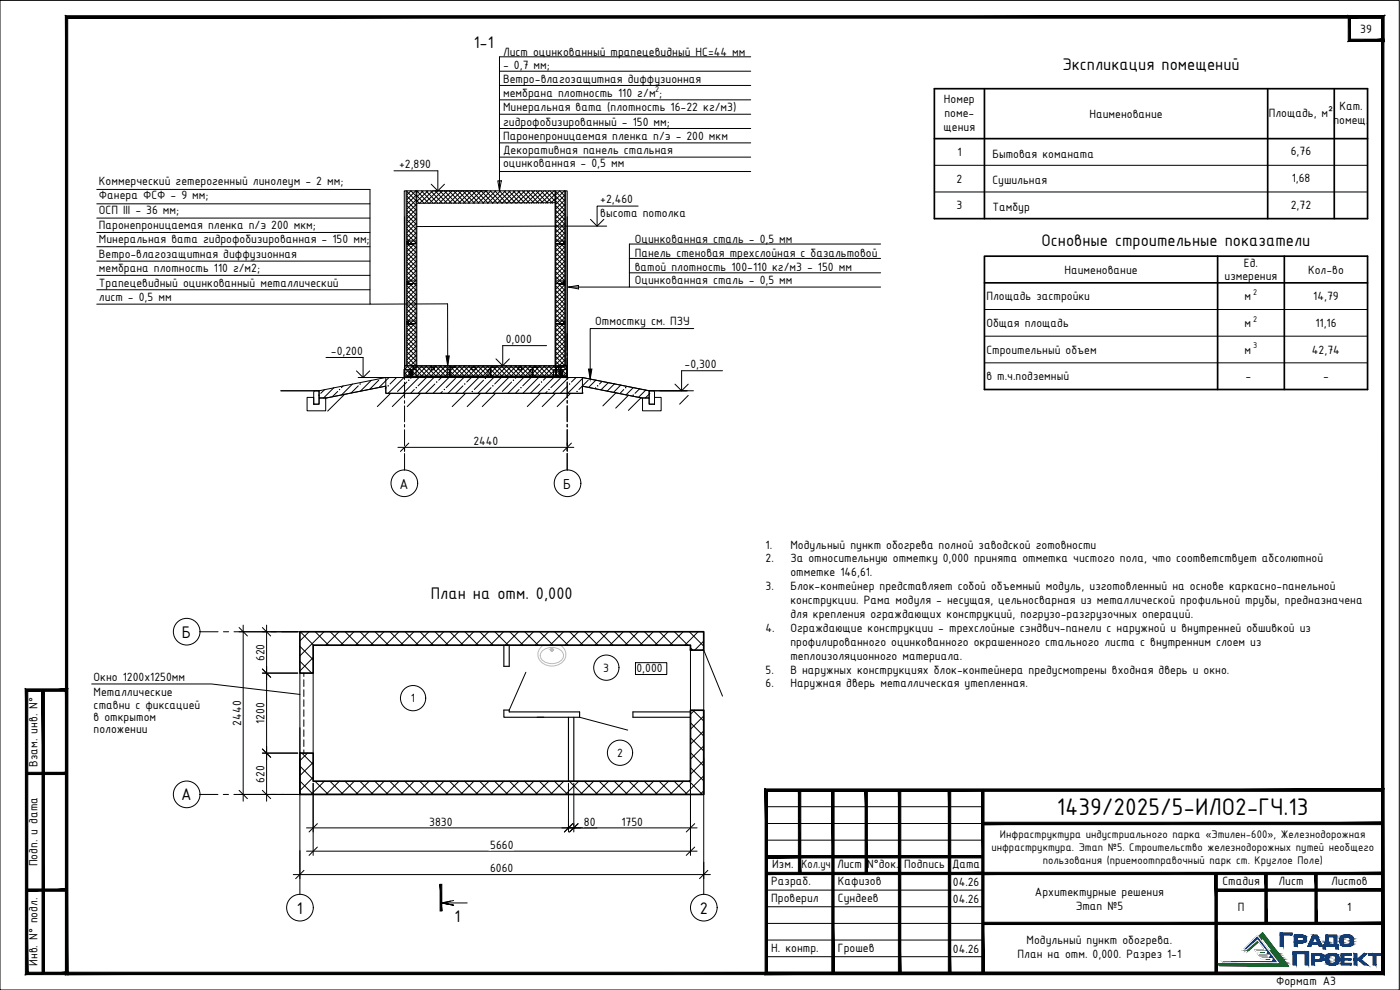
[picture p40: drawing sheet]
<svg xmlns="http://www.w3.org/2000/svg" width="420mm" height="297mm" viewBox="0 0 420 297" stroke-linecap="round" stroke-linejoin="round" font-family="sans-serif">
<defs><g id="words">
<text font-size="7.8" x="317.2" y="244.5">1439/2025/5-ИЛО2-ГЧ.13</text>
<g font-size="5.4">
<text x="142.2" y="14.4">1-1</text>
<text x="318.9" y="20.9">Экспликация помещений</text>
<text x="312.6" y="73.7">Основные строительные показатели</text>
<text x="129.3" y="179.9">План на отм. 0,000</text>
<text x="54.6" y="191.3">Б</text>
<text x="54.4" y="240.1">А</text>
<text x="89.1" y="274.1">1</text>
<text x="210" y="274.1">2</text>
<text x="136.4" y="276.7">1</text>
</g>
<g font-size="4.7">
<text x="119.9" y="146.6">А</text>
<text x="169" y="146.6">Б</text>
</g>
<g font-size="3.9">
<text x="408.2" y="9.8">39</text>
<text x="151" y="16.7">Лист оцинкованный трапецевидный НС=44 мм</text>
<text x="151" y="20.8">- 0,7 мм;</text>
<text x="151" y="25">Ветро-влагозащитная диффузионная</text>
<text x="151" y="29.2">мембрана плотность 110 г/м ;</text>
<text x="151" y="33.4">Минеральная вата (плотность 16-22 кг/м3)</text>
<text x="283.3" y="31">Номер</text>
<text x="283.4" y="35.2">поме-</text>
<text x="326.9" y="35.4">Наименование</text>
<text x="380.7" y="35.1">Площадь, м²</text>
<text x="402" y="33.1">Кат.</text>
<text x="151" y="37.7">гидрофобизированный - 150 мм;</text>
<text x="151" y="41.9">Паронепроницаемая пленка п/э - 200 мкм</text>
<text x="283.2" y="39.4">щения</text>
<text x="400.2" y="37.2">помещ.</text>
<text x="151" y="46.1">Декоративная панель стальная</text>
<text x="287.3" y="46.8">1</text>
<text x="297.8" y="47.3">Бытовая команата</text>
<text x="387.4" y="46.6">6,76</text>
<text x="119.8" y="50.4">+2,890</text>
<text x="151" y="50.2">оцинкованная - 0,5 мм</text>
<text x="29.7" y="55.4">Коммерческий гетерогенный линолеум - 2 мм;</text>
<text x="29.7" y="59.8">Фанера ФСФ - 9 мм;</text>
<text x="287.1" y="54.8">2</text>
<text x="297.8" y="55.3">Сушильная</text>
<text x="387.6" y="54.6">1,68</text>
<text x="29.7" y="64.2">ОСП III - 36 мм;</text>
<text x="180.1" y="60.9">+2,460</text>
<text x="180.1" y="65.1">высота потолка</text>
<text x="287.1" y="62.9">3</text>
<text x="297.8" y="63.3">Тамбур</text>
<text x="387.4" y="62.6">2,72</text>
<text x="29.7" y="68.6">Паронепроницаемая пленка п/э 200 мкм;</text>
<text x="29.7" y="72.9">Минеральная вата гидрофобизированная - 150 мм;</text>
<text x="29.7" y="77.3">Ветро-влагозащитная диффузионная</text>
<text x="190.5" y="72.8">Оцинкованная сталь - 0,5 мм</text>
<text x="190.5" y="77">Панель стеновая трехслойная с базальтовой</text>
<text x="29.7" y="81.7">мембрана плотность 110 г/м2;</text>
<text x="190.5" y="81.2">ватой плотность 100-110 кг/м3 - 150 мм</text>
<text x="319.4" y="82.1">Наименование</text>
<text x="373.3" y="80.2">Ед.</text>
<text x="392.6" y="82.1">Кол-во</text>
<text x="29.7" y="86">Трапецевидный оцинкованный металлический</text>
<text x="190.5" y="85.3">Оцинкованная сталь - 0,5 мм</text>
<text x="367.5" y="84">измерения</text>
<text x="29.7" y="90.5">лист - 0,5 мм</text>
<text x="296" y="90.1">Площадь застройки</text>
<text x="373.5" y="90.1">м</text>
<text x="394.1" y="90.1">14,79</text>
<text x="178.6" y="97.6">Отмостку см. ПЗУ</text>
<text x="296" y="98.1">Общая площадь</text>
<text x="373.5" y="98.1">м</text>
<text x="394.8" y="98.1">11,16</text>
<text x="99.3" y="106.4">-0,200</text>
<text x="151.8" y="102.8">0,000</text>
<text x="296" y="106.1">Строительный объем</text>
<text x="373.5" y="106.1">м</text>
<text x="393.7" y="106.1">42,74</text>
<text x="205.4" y="110.3">-0,300</text>
<text x="296" y="114.1">в т.ч.подземный</text>
<text x="373.8" y="114.1">-</text>
<text x="397.1" y="114.1">-</text>
<text x="142.1" y="133.6">2440</text>
<text x="229.7" y="164.6">1.</text>
<text x="237.2" y="164.6">Модульный пункт обогрева полной заводской готовности</text>
<text x="229.7" y="168.7">2.</text>
<text x="237.2" y="168.7">За относительную отметку 0,000 принята отметка чистого пола, что соответствует абсолютной</text>
<text x="237.2" y="172.9">отметке 146,61.</text>
<text x="229.7" y="177.1">3.</text>
<text x="237.2" y="177.1">Блок-контейнер представляет собой объемный модуль, изготовленный на основе каркасно-панельной</text>
<text x="237.2" y="181.3">конструкции. Рама модуля - несущая, цельносварная из металлической профильной трубы, предназначена</text>
<text x="237.2" y="185.4">для крепления ограждающих конструкций, погрузо-разгрузочных операций.</text>
<text x="229.7" y="189.6">4.</text>
<text x="237.2" y="189.6">Ограждающие конструкции - трехслойные сэндвич-панели с наружной и внутренней обшивкой из</text>
<text x="237.2" y="193.7">профилированного оцинкованного окрашенного стального листа с внутренним слоем из</text>
<text x="237.2" y="197.9">теплоизоляционного материала.</text>
<text x="79.4" y="198.4" transform="rotate(-90 79.4 198.4)">620</text>
<text x="181.1" y="201.6">3</text>
<text x="191" y="201.7">0,000</text>
<text x="229.7" y="202.1">5.</text>
<text x="237.2" y="202.1">В наружных конструкциях блок-контейнера предусмотрены входная дверь и окно.</text>
<text x="28.1" y="204.5">Окно 1200х1250мм</text>
<text x="28.1" y="208.9">Металлические</text>
<text x="229.7" y="206.2">6.</text>
<text x="237.2" y="206.2">Наружная дверь металлическая утепленная.</text>
<text x="28.1" y="212.8">ставни с фиксацией</text>
<text x="123.3" y="210.7">1</text>
<text x="28.1" y="216.4">в открытом</text>
<text x="28.1" y="220">положении</text>
<text x="72.3" y="217.7" transform="rotate(-90 72.3 217.7)">2440</text>
<text x="79.4" y="217.2" transform="rotate(-90 79.4 217.2)">1200</text>
<text x="185.2" y="227.1">2</text>
<text x="11.3" y="230" transform="rotate(-90 11.3 230)">Взам. инв. N°</text>
<text x="79.4" y="234.8" transform="rotate(-90 79.4 234.8)">620</text>
<text x="128.8" y="247.8">3830</text>
<text x="175.3" y="247.8">80</text>
<text x="186.5" y="247.8">1750</text>
<text x="147.1" y="254.7">5660</text>
<text x="11.3" y="260" transform="rotate(-90 11.3 260)">Подп. и дата</text>
<text x="147.1" y="261.8">6060</text>
<text x="231.8" y="260.4">Изм.</text>
<text x="240.6" y="260.4">Кол.уч</text>
<text x="251.2" y="260.4">Лист</text>
<text x="260.2" y="260.4">N°док.</text>
<text x="271.4" y="260.4">Подпись</text>
<text x="285.7" y="260.4">Дата</text>
<text x="231.5" y="265.5">Разраб.</text>
<text x="251.5" y="265.5">Кафизов</text>
<text x="286" y="265.8">04.26</text>
<text x="310.6" y="268.7">Архитектурные решения</text>
<text x="366.9" y="265.4">Стадия</text>
<text x="383.7" y="265.4">Лист</text>
<text x="399.5" y="265.4">Листов</text>
<text x="231.5" y="270.6">Проверил</text>
<text x="251.5" y="270.6">Сундеев</text>
<text x="286" y="270.8">04.26</text>
<text x="322.8" y="272.9">Этап №5</text>
<text x="371.5" y="273.3">П</text>
<text x="404.3" y="273.3">1</text>
<text x="231.5" y="285.6">Н. контр.</text>
<text x="251.5" y="285.6">Грошев</text>
<text x="286" y="285.8">04.26</text>
<text x="305.4" y="287.5">План на отм. 0,000. Разрез 1-1</text>
<text x="308.1" y="283.4">Модульный пункт обогрева.</text>
<text x="11.3" y="289.8" transform="rotate(-90 11.3 289.8)">Инв. N° подл.</text>
<text x="383" y="295.6">Формат А3</text>
</g>
<g font-size="3.6">
<text x="300.1" y="251.4">Инфраструктура индустриального парка «Этилен-600», Железнодорожная</text>
<text x="297.5" y="255.3">инфраструктура. Этап №5. Строительство железнодорожных путей необщего</text>
<text x="312.9" y="259.3">пользования (приемоотправочный парк ст. Круглое Поле)</text>
</g>
<g font-size="2.7">
<text x="196.6" y="27.6">2</text>
<text x="376" y="88.5">2</text>
<text x="376" y="96.5">2</text>
<text x="376" y="104.5">3</text>
</g>
</g></defs>
<g fill="none" stroke="#000" stroke-width=".3">
<path d="M211.2 195.1l5.6 13.8M90 218.3v20.1h81.1M90 238.4h120.1"/>
<circle cx="56" cy="189.5" r="4"/>
<circle cx="124" cy="209.5" r="3.8"/>
<circle cx="182" cy="200.3" r="3.8"/>
<circle cx="56" cy="238.3" r="4"/>
<circle cx="186.1" cy="225.9" r="3.8"/>
</g>
<g fill="none" stroke="#000" stroke-width=".3">
<path d="M119.4 134.2h52.8M121.4 134.4v1.1M170.2 132.9v2.6M71.8 189.6h17.6M73 187.6v52.8M80 187.6v52.8M78.7 202h10.7M71.8 238.4h17.6M78.7 226h10.7M94 235v21.7M170.6 235v14.6M172.2 235v14.6"/>
<path d="M207.2 235v21.7M90 255.2v8.4M92 248.4h117.2M92 255.4h117.2M211.2 258.7v4.9M88 262.4h125.2"/>
</g>
<!-- layer: 0 -->
<g fill="none" stroke="#000" stroke-width=".3">
<path d="M122.7 133l-2.5 2.5M171.5 133l-2.5 2.5M71.8 188.3l2.5 2.5M78.7 188.3l2.5 2.5M90 198.4l3.6 3.6M90 193.9l4 4M90.1 189.6l4 4M92.8 189.6l-2.8 2.7M94 197.3l-4 4M94.6 189.6l4 4M97.2 189.6l-7.2 7.2M99.1 189.6l4 4"/>
<path d="M101.7 189.6l-4 4M103.6 189.6l4 4M106.2 189.6l-4 4M108.1 189.6l4 4M110.7 189.6l-4 4M112.6 189.6l4 4M115.2 189.6l-4 4M117.1 189.6l4 4M119.7 189.6l-4 4M121.6 189.6l4 4M124.2 189.6l-4 4M126.1 189.6l3.9 4"/>
<path d="M128.7 189.6l-4 4M130.6 189.6l3.9 4M133.2 189.6l-4 4M135 189.6l4 4M137.7 189.6l-4.1 4M139.5 189.6l4 4M142.2 189.6l-4 4M144 189.6l4 4M146.6 189.6l-3.9 4M148.5 189.6l4 4M151.1 189.6l-3.9 4M153 189.6l4 4"/>
<path d="M155.6 189.6l-4 4M157.5 189.6l4 4M160.1 189.6l-4 4M162 189.6l4 4M164.6 189.6l-4 4M166.5 189.6l4 4M169.1 189.6l-4 4M171 189.6l4 4M173.6 189.6l-4 4M175.5 189.6l4 4M178.1 189.6l-4 4M180 189.6l3.9 4"/>
<path d="M182.6 189.6l-4 4M184.4 189.6l4 4M187.1 189.6l-4.1 4M188.9 189.6l4 4M190.7 198.8h9.4v3.6h-9.4zM191.6 189.6l-4 4M193.4 189.6l4 4M196 189.6l-3.9 4M197.9 189.6l4 4M200.5 189.6l-3.9 4M202.4 189.6l4 4M205 189.6l-4 4"/>
<path d="M206.9 189.6l4.3 4.3M207.2 194.4l.7 .7M209.5 189.6l-4 4M211.2 192.3l-2.7 2.8M78.7 200.7l2.5 2.5M94 201.8l-.2 .2M207.2 216.9l4 3.9M207.9 213.1l3.3 3.3M208.4 213.1l-1.2 1.2M211.2 214.8l-4 4M211.2 219.3l-4 4M71.8 237.1l2.5 2.5"/>
<path d="M78.7 237.1l2.5 2.5M78.7 224.7l2.5 2.5M90 234.3l4 4.1M90 229.9l4 4M90.6 226l3.4 3.3M92.3 226l-2.3 2.2M94 228.8l-4 3.9M94 233.2l-4 4M94.5 234.4l4 4M97.4 234.4l-4.1 4M99 234.4l4 4M101.9 234.4l-4.1 4"/>
<path d="M103.5 234.4l4 4M106.3 234.4l-4 4M108 234.4l4 4M110.8 234.4l-4 4M112.5 234.4l4 4M115.3 234.4l-4 4M117 234.4l4 4M119.8 234.4l-4 4M121.5 234.4l4 4M124.3 234.4l-4 4M125.9 234.4l4.1 4M128.8 234.4l-4 4"/>
<path d="M130.4 234.4l4.1 4M133.3 234.4l-4 4M134.9 234.4l4 4M137.8 234.4l-4 4M139.4 234.4l4 4M142.2 234.4l-3.9 4M143.9 234.4l4 4M146.8 234.4l-4.1 4M148.4 234.4l4 4M151.3 234.4l-4.1 4M152.9 234.4l4 4M155.7 234.4l-4 4"/>
<path d="M157.4 234.4l4 4M160.2 234.4l-4 4M161.9 234.4l4 4M164.7 234.4l-4 4M166.4 234.4l4 4M169.2 234.4l-4 4M170.9 234.4l4 4M173.7 234.4l-4 4M175.3 234.4l4.1 4M178.2 234.4l-4 4M179.8 234.4l4.1 4M182.7 234.4l-4 4"/>
<path d="M184.3 234.4l4 4M187.2 234.4l-4 4M188.8 234.4l4 4M191.6 234.4l-3.9 4M193.3 234.4l4 4M196.2 234.4l-4 4M197.8 234.4l4 4M200.7 234.4l-4.1 4M202.3 234.4l4 4M205.1 234.4l-4 4M206.8 234.4l4 4M207.2 230.3l4 4"/>
<path d="M207.2 225.8l4 4M207.2 221.3l4 4M211.2 223.8l-4 4M211.2 228.3l-4 4M211.2 232.8l-5.6 5.6M211.2 237.3l-1.1 1.1M95.2 247.1l-2.4 2.5M95.2 254.2l-2.4 2.5M171.9 247.1l-2.5 2.5M173.5 247.1l-2.6 2.5M208.5 247.1l-2.5 2.5M208.5 254.2l-2.5 2.5"/>
<path d="M91.2 261.1l-2.5 2.5M212.4 261.1l-2.5 2.5"/>
</g>
<!-- layer: 00 -->
<g fill="none" stroke="#000" stroke-width=".3">
<path d="M90 227.4v41M211.2 227.4v41M135.2 270.4l-2.2 .5 2.2 .5M136.1 270.2l-3.6 .7 3.6 .7-3.6-.7h7.7"/>
<circle cx="90" cy="272.3" r="4"/>
<circle cx="211.2" cy="272.3" r="4"/>
</g>
<g fill="none" stroke="#000" stroke-width=".3">
<path d="M207.2 195.1v18M211.2 195.1v43.3M90 202v24M91.2 202v1M91.2 203.9v2.1M91.2 207v2M91.2 210v1.9M91.2 213v2M91.2 216v2M91.2 219v2M94 202v24M91.2 222v2"/>
<path d="M91.2 225v1"/>
</g>
<path d="M151.2 193.6v6.3h1.6v-6.3M151.2 213h1.6v.6h21.1v1.6h-22.7zM161.2 215.2h2M170.6 215.2v19.2M172.2 215.2v19.2M207.2 213.6h-17.3v1.6h17.3" fill="none" stroke="#000" stroke-width=".34"/>
<path d="M121.3 57.3h48.9v55.9l-48.8 .1zM27.5 205.2h36l26.5 3.2M157.8 201.7l-5 11.3M173.9 215.2l14.5 3.9" fill="none" stroke="#000" stroke-width=".3"/>
<!-- layer: 1 -->
<g fill="#000" stroke="#000" stroke-width=".3">
<path d="M95.6 118.6h.2zM124.8 116.3h.2zM131 114.6h.1zM139.5 115.1v.2zM147.8 115.8h.2zM154 114.1h.2zM156.3 116.3h.1zM162.4 114.6h.2zM164.7 116.9h.1zM170.9 115.2h.1zM179.3 115.8h.2zM187.7 116.3h.2z"/>
<path d="M189.9 118.6h.2z"/>
<path d="M132.1 265.3l.5 8v-8zM132.1 265.3l.5 8h-.5z"/>
<circle cx="101.9" cy="116.9" r=".07"/>
<circle cx="108.1" cy="115.2" r=".07"/>
<circle cx="116.5" cy="115.8" r=".07"/>
<circle cx="122.7" cy="114.1" r=".07"/>
<circle cx="133.4" cy="116.9" r=".07"/>
<circle cx="141.7" cy="117.5" r=".07"/>
<circle cx="145.7" cy="113.5" r=".07"/>
<circle cx="173.2" cy="117.5" r=".07"/>
</g>
<g fill="none" stroke="#bababa" stroke-width=".3">
<path d="M162.9 195.2a4.1 4.1 0 0 1 6.1 .9 2.82 2.82 0 0 1-3.4 3 2.82 2.82 0 0 1-3.4-3zM163.1 193.6a3.3 3.3 0 0 0-1.6 3.4 3.3 3.3 0 0 0 2.6 2.6 4 4 0 0 0 5.6-4 3.5 3.5 0 0 0-1.5-2h-5.1"/>
<circle cx="165.6" cy="195" r=".36"/>
</g>
<g fill="#bababa" stroke="#bababa" stroke-width=".3">
<path d="M165.5 195.3h.2z"/>
<path d="M165.5 194.6h.2z"/>
<path d="M165.5 195.3h.3zM165.4 195.3h.4z"/>
<path d="M165.4 195.3h.4zM165.4 195.3h.4z"/>
<path d="M165.4 195.3l.5-.1zM165.4 195.2h.5z"/>
<path d="M165.4 195.2l.5-.1zM165.3 195.1h.6z"/>
<path d="M165.3 195.1h.6zM165.3 195.1h.6z"/>
<path d="M165.3 195.1h.6zM165.3 195.1h.6z"/>
<path d="M165.3 195.1l.6-.1zM165.3 195h.6z"/>
<path d="M165.3 195l.6-.1zM165.3 194.9h.6z"/>
<path d="M165.3 194.9l.6-.1zM165.3 194.8h.6z"/>
<path d="M165.3 194.8h.6zM165.3 194.8h.6z"/>
<path d="M165.3 194.8h.6zM165.3 194.8h.6z"/>
<path d="M165.4 194.8h.5zM165.4 194.8l.4-.1z"/>
<path d="M165.4 194.7h.4zM165.4 194.7h.4z"/>
<path d="M165.4 194.7h.4zM165.4 194.7l.3-.1z"/>
</g>
<g fill="none" stroke="#000" stroke-width=".3">
<path d="M121.4 100.1v5M121.4 105.9v.8M121.4 107.5v4.8M121.4 113.1v.8M121.4 114.7v4.7M170.2 100v5.1M170.2 105.9v.8M170.2 107.4v4.9M170.2 113v.9M170.2 114.6v4.8M121.4 120.2v.8M121.4 121.8v4.8"/>
<path d="M121.4 127.4v.7M121.4 128.9v4.8M121.4 134.5v.8M121.4 136.1v5M170.2 120.1v.9M170.2 121.7v4.9M170.2 127.3v.8M170.2 128.9v4.8M170.2 134.4v.9M170.2 136v5.1M60 189.6h5.4M67.1 189.6h1.5"/>
<path d="M70.2 189.6h9.6M81.3 189.6h1.6M84.5 189.6h5.5M59.9 238.4h5.5M67 238.4h1.6M70.2 238.4h9.5M81.3 238.4h1.6M84.5 238.4h5.5"/>
</g>
<path d="M90 189.6h121.2v5.5h-4v-1.5h-113.2v8.4h-4zM90 226h4v8.4h113.2v-21.3h4v25.3h-121.2z" fill="none" stroke="#000" stroke-width=".51"/>
<g fill="#fff" stroke="#fff" stroke-width=".3">
<path d="M147.1 252v3l7-3zM147.1 255l7-3v3z"/>
<path d="M175.3 245v3l3.5-3zM175.3 248l3.5-3v3z"/>
</g>
<g fill="none" stroke="#000" stroke-width=".3">
<path d="M121.9 57.3v52.4M122.1 57.3v52.4M124.9 57.3v56M125.1 57.3v52.4M166.6 57.3v52.4M166.8 57.3v56M169.5 57.3v52.4M169.8 57.3v52.4M121.4 65v47.9h48.8v-47.9M122.3 73.1h1.4zM122.3 72.5v.6M122.3 73.1h2.6"/>
<path d="M123.7 73.1v.2h-1.6M124.9 72.3h-2.6v.8v-.6h-.2h.2v.6M166.6 60.8l-41.5 .2M166.6 67.8l-41.5 .2M166.8 72.3h2.5v.8v-.6h.2h-.2v.6M166.8 73.1h2.5M167.9 73.1h1.4zM167.9 73.1v.2h1.6M169.3 72.5v.6M122.1 84.5h.2v.6h1.4v.2h-1.6zM122.1 84.5h.2M122.3 85.1h2.6h-2"/>
<path d="M123.7 97.1v.2h-1.6h1.6v-.2h-1.4h1.4h-1.4h1.4h-1.4h1.4h-1.4h1.4h-1.4v-.6h-.2h.2v.6h2.6M124.9 84.3h-2.6v.8h1.4h-1.4h1.4h-1.4h1.4h-1.4h1.4h-1.4v-.6v.6M124.9 96.3h-2.6v.8v-.6M166.8 97.1h2.5v-.6h.2h-.2v.6h-1.4h1.4h-1.4h1.4h-1.4h1.4h-1.4h1.4h-1.4v.2h1.6h-1.6v-.2M166.8 84.3h2.5v.8h-1.4h1.4h-1.4h1.4h-1.4h1.4h-1.4h1.4v-.6v.6M166.8 96.3h2.5v.8v-.6M167.9 85.1h1.4v-.6h.2v.8h-1.6zM168.7 85.1h-1.9h2.5M169.3 84.5h.2M121.3 110.9v2.4h3.6M121.3 110.9h3.6M121.4 109.7h48.8"/>
<path d="M122.1 112.9h.1M124 110.1h46.2M124 110.7v-.9h-2.5v3l1.5 .1M124 109.7v1M124.9 110.2h-.8l-.1 .4M135 112.9v-2.8h1.7l-1.6 .1v2.6l.7 .1M147.2 112.9v-2.8h1.6l-1.5 .1v2.6l.7 .1M159.9 112.9v-2.8h1.6l-1.6 .1v2.6l.8 .1M166.8 110.2l1.7-.1h-1.6v2.8M166.8 110.9h3.5v2.4h-3.5M166.8 113.3h3.5M167 110.2v2.6l.7 .1"/>
<path d="M167.6 110.2v.4M167.6 110.7l.1-.9h2.4v3l-1.5 .1M167.6 109.7v1M170.3 113.3v-2.4v2.4"/>
</g>
<path d="M121.3 113.3h3.2M167.1 113.3h3.2" fill="none" stroke="#000" stroke-width=".3"/>
<g fill="none" stroke="#000" stroke-width=".3">
<path d="M122.6 111.6h.5M122.6 112.2h.7M123.2 111.6h.1M123.4 110.9v.5M123.4 111.5v.1M123.4 112.2v.1M123.4 112.4v.5M123.4 112.2h.7M123.8 111.6h-.4v.5M123.9 111.6h.1M167.6 111.6h.5M167.6 112.2h.3"/>
<path d="M168 112.2h.1M168.1 112.2h.5M168.2 111.6l.1 .5M168.3 110.9v.5M168.3 111.5v.1M168.3 112.2v.1M168.3 112.4v.5M168.4 111.6h.4M168.7 112.2h.1M168.9 112.2h.1M168.9 111.6h.1"/>
</g>
<g fill="#000" stroke="#000" stroke-width=".3">
<path d="M123.4 112.3v.1zM123.8 111.6h.2zM168.1 111.6h.1zM168.2 111.6h.2zM168.6 112.2h.1z"/>
<circle cx="123.2" cy="111.6" r=".07"/>
<circle cx="123.3" cy="111.6" r=".07"/>
<circle cx="123.4" cy="111.6" r=".07"/>
<circle cx="123.4" cy="111.4" r=".07"/>
<circle cx="123.4" cy="112.2" r=".07"/>
<circle cx="168.1" cy="112.2" r=".07"/>
<circle cx="168.3" cy="112.3" r=".07"/>
<circle cx="168.3" cy="112.2" r=".07"/>
<circle cx="168.3" cy="111.4" r=".07"/>
<circle cx="168.8" cy="112.2" r=".07"/>
<circle cx="168.9" cy="111.6" r=".07"/>
</g>
<g fill="none" stroke="#000" stroke-width=".3">
<path d="M122.9 111.3l.3-.2 .5 .1 .2 1a.51 .51 0 0 1-.5 .5 .51 .51 0 0 1-.5-.5zM124 109.8h1.1M124.9 112.8h.7M125.6 109.8h1M126.1 112.8h.9M127.1 109.8h1M127.6 112.8h1M128.6 109.8h1M129 112.8h1M129.4 110.1h1v.8h-1zM129.4 110.2h1M130.1 109.8h1"/>
<path d="M130.6 112.8h1M131.6 109.8h1M132 112.8h1.1M133.1 109.8h1M133.6 112.8h.9M134.6 109.8h1M134.9 110.9v2M135 110.9h-.8v2M135 112.8h1.1M136.1 109.8h1M136.6 112.8h.9M137.6 109.8h1"/>
<path d="M138 112.8h1.1M139.1 109.8h1M139.6 112.8h.9M140.6 109.8h1M141.1 112.8h1M141.6 110.1h1v.8h-1zM141.6 110.2h1M142.1 109.8h1M142.5 112.8h1.1M143.6 109.8h1M144.1 112.8h.9M145.1 109.8h1"/>
<path d="M145.5 112.8h1.1M146.6 109.8h1M147.1 112.8h.9M147.1 110.9v2M147.2 110.9h-.8v2M148.1 109.8h1M148.5 112.8h1.1M149.6 109.8h1M150.1 112.8h.9M151.1 109.8h1M151.6 112.8h1M152.6 109.8h1"/>
<path d="M153 112.8h1.1M154.1 109.8h1M154.6 112.8h.9M155.5 110.1h1v.8h-1zM155.5 110.2h1M155.6 109.8h1M156 112.8h1.1M157.1 109.8h1M157.6 112.8h.9M158.6 109.8h1M159 112.8h1.1M159.7 110.9v2"/>
<path d="M159.9 110.9h-.9v2M160.1 109.8h1M160.6 112.8h.9M161.6 109.8h1M162.1 112.8h1M163.1 109.8h1M163.5 112.8h1M164.6 109.8h1M165.1 112.8h1M166.1 109.8h1M166.5 112.8h1.1M166.8 110.9v2"/>
<path d="M166.9 110.9h-.8v2M167.6 109.8h1M167.9 111.3l.2-.2 .5 .1 .2 1a.51 .51 0 0 1-.5 .5 .51 .51 0 0 1-.5-.5zM168.1 112.8h.9M169.1 109.8h1.1M169.5 112.8h.7"/>
</g>
<g fill="none" stroke="#000" stroke-width=".3">
<path d="M122.1 58.9l2.8 2.8M122.1 57.5l2.8 2.7M122.1 58.5l1.2-1.2 1.6 1.5M124.9 57.4l-.1-.1-2.7 2.6M125.1 57.3l3.6 3.7M125.5 57.3l-.6 .6M126.5 57.3l3.5 3.7M127 57.3l-2.1 2M127.8 57.3l3.6 3.7M128.4 57.3l-3.5 3.3M129.2 57.3l3.6 3.7M129.9 57.3l-4 3.7"/>
<path d="M130.6 57.3l3.6 3.7M131.4 57.3l-4 3.7M132 57.3l3.5 3.7M132.8 57.3l-3.9 3.7M133.3 57.3l3.6 3.7M134.2 57.3l-3.9 3.7M134.7 57.3l3.6 3.7M135.7 57.3l-3.9 3.7M136.1 57.3l3.6 3.7M137.2 57.3l-4 3.7M137.5 57.3l3.5 3.7M138.6 57.3l-3.9 3.7"/>
<path d="M138.9 57.3l3.5 3.7M140.1 57.3l-4 3.7M140.3 57.3l3.5 3.7M141.5 57.3l-3.9 3.7M141.6 57.3l3.6 3.7M145.8 57.3l3.5 3.7M145.9 57.3l-4 3.7M147.2 57.3l3.5 3.7 3.9-3.7M147.4 57.3l-4 3.7M148.5 57.3l3.6 3.7M148.8 57.3l-3.9 3.7M149.9 57.3l3.5 3.7"/>
<path d="M150.2 57.3l-3.9 3.7M151.3 57.3l3.5 3.7M151.7 57.3l-3.9 3.7M152.7 57.3l3.5 3.7M153.2 57.3l-4 3.7M154 57.3l3.6 3.7M155.4 57.3l3.5 3.7M156.1 57.3l-4 3.7M156.8 57.3l3.5 3.7M157.5 57.3l-3.9 3.7M158.2 57.3l3.5 3.7M159 57.3l-3.9 3.7"/>
<path d="M159.6 57.3l3.5 3.7M160.4 57.3l-3.9 3.7M160.9 57.3l3.5 3.7M161.9 57.3l-4 3.7M162.3 57.3l3.5 3.7M163.3 57.3l-3.9 3.7M163.7 57.3l3.1 3.2M164.8 57.3l-3.9 3.7M165.1 57.3l1.7 1.7M166.2 57.3l-3.9 3.7M166.4 57.3l.4 .3M166.8 58.9l2.7 2.8"/>
<path d="M166.8 57.5l2.7 2.7M166.8 58.5l1.2-1.2 1.5 1.5M166.8 58.2l-3 2.8M166.8 59.5l-1.6 1.5M169.5 57.4l-.1-.1-2.6 2.6M169.5 58.5l-2.7 2.8M169.5 60l-2.7 2.7M122.1 78.7l2.8 2.7M122.1 77.3l2.8 2.7M122.1 75.8l2.8 2.8M122.1 74.5l2.8 2.7M122.1 73l2.8 2.8"/>
<path d="M122.1 71.6l2.8 2.8M122.1 70.2l2.8 2.8M122.1 68.8l2.8 2.7M122.1 67.4l2.8 2.7M122.1 65.9l2.8 2.8M122.1 64.5l2.8 2.8M122.1 63.1l2.8 2.8M122.1 61.7l2.8 2.8M122.1 60.3l2.8 2.8M124.9 61.4l-2.8 2.7M124.9 62.8l-2.8 2.8M124.9 64.2l-2.8 2.8"/>
<path d="M124.9 65.6l-2.8 2.8M124.9 67l-2.8 2.8M124.9 68.4l-2.8 2.8M124.9 69.8l-2.8 2.8M124.9 71.3l-2.8 2.7M124.9 72.7l-2.8 2.7M124.9 74.1l-2.8 2.8M124.9 75.5l-2.8 2.8M124.9 76.9l-2.8 2.8M124.9 78.3l-2.8 2.8M124.9 79.7l-2.8 2.8M125.9 61l-1-1-2.8 2.7"/>
<path d="M127.3 61l-2.4-2.5-2.8 2.8M139.1 61l3.9-3.7 3.5 3.7M140.5 61l3.9-3.7 3.5 3.7M166.7 78.6l2.8 2.8M166.7 77.2l2.8 2.8M166.7 75.8l2.8 2.8M166.8 74.4l2.7 2.8M166.8 73l2.7 2.8M166.8 71.6l2.7 2.8M166.8 70.2l2.7 2.8M166.8 68.8l2.7 2.7M166.8 67.3l2.7 2.8"/>
<path d="M166.8 65.9l2.7 2.8M166.8 64.5l2.7 2.8M166.8 63.1l2.7 2.8M166.8 61.7l2.7 2.8M166.8 60.3l2.7 2.8M166.8 60.9l-.1 .1M169.5 61.4l-2.7 2.8M169.5 62.8l-2.7 2.8M169.5 64.2l-2.7 2.8M169.5 65.6l-2.7 2.8M169.5 67l-2.7 2.8M169.5 68.4l-2.7 2.8"/>
<path d="M169.5 69.8l-2.7 2.8M169.5 71.3l-2.7 2.8M169.5 72.7l-2.8 2.8M169.5 74.1l-2.8 2.8M169.5 75.5l-2.8 2.8M169.5 76.9l-2.8 2.8M169.5 78.3l-2.8 2.8M169.5 79.7l-2.8 2.9M122.1 99.9l2.8 2.7M122.1 98.5l2.8 2.7M122.1 97.1l2.8 2.8M122.1 95.7l2.8 2.7"/>
<path d="M122.1 94.3l2.8 2.7M122.1 92.8l2.8 2.8M122.1 91.4l2.8 2.8M122.1 90l2.8 2.8M122.1 88.6l2.8 2.7M122.1 87.2l2.8 2.7M122.1 85.8l2.8 2.7M122.1 84.4l2.8 2.7M122.1 82.9l2.8 2.8M122.1 81.5l2.8 2.8M122.1 80.1l2.8 2.8M124.9 81.2l-2.8 2.7"/>
<path d="M124.9 82.6l-2.8 2.7M124.9 84l-2.8 2.8M124.9 85.4l-2.8 2.8M124.9 86.8l-2.8 2.8M124.9 88.3l-2.8 2.7M124.9 89.6l-2.8 2.8M124.9 91.1l-2.8 2.7M124.9 92.5l-2.8 2.7M124.9 93.9l-2.8 2.8M124.9 95.3l-2.8 2.8M124.9 96.7l-2.8 2.8M124.9 98.2l-2.8 2.7"/>
<path d="M124.9 99.6l-2.8 2.7M166.7 99.8l2.8 2.8M166.7 98.4l2.8 2.8M166.7 97l2.8 2.9M166.7 95.6l2.8 2.8M166.7 94.2l2.8 2.8M166.7 92.8l2.8 2.8M166.7 91.3l2.8 2.9M166.7 89.9l2.8 2.9M166.7 88.5l2.8 2.8M166.7 87.1l2.8 2.8M166.7 85.7l2.8 2.8"/>
<path d="M166.7 84.3l2.8 2.8M166.7 82.9l2.8 2.8M166.7 81.5l2.8 2.8M166.7 80l2.8 2.9M169.5 81.2l-2.8 2.8M169.5 82.6l-2.8 2.8M169.5 84l-2.8 2.8M169.5 85.4l-2.8 2.8M169.5 86.8l-2.8 2.8M169.5 88.3l-2.8 2.7M169.5 89.6l-2.8 2.9M169.5 91.1l-2.8 2.8"/>
<path d="M169.5 92.5l-2.8 2.8M169.5 93.9l-2.8 2.8M169.5 95.3l-2.8 2.9M169.5 96.7l-2.8 2.9M169.5 98.2l-2.8 2.8M169.5 99.6l-2.8 2.8M84.3 117.2h11.5v2.2l1.9 .1 18.1-3.6v2.1h59v-2.1l18 3.6 2-.1v-2.2h13.3M92.2 119.2h1.9v2.1h1.7v-1.9h1.9v3.9h-5.5zM94.1 117.5l.3-.3h1.4v4.1h-1.7zM97.8 119.4l-.2 .3M103.5 118.3l-5.2 5M117.2 118l-4 4"/>
<path d="M121.3 111.8l1.1 1M121.3 110.3l2.5 2.5M121.7 118l-4 4M122.1 108.4l1.3 1.3M122.1 107l2.7 2.7M122.1 105.6l2.8 2.7M122.1 104.1l2.8 2.8M122.1 102.7l2.8 2.8M122.1 101.3l2.8 2.8M122.2 109.8l3 3M122.5 109.8l-1.2 1.1M123.6 109.8l3 3"/>
<path d="M123.9 109.8l-2.6 2.5M124.9 101l-2.8 2.7M124.9 102.4l-2.8 2.7M124.9 103.8l-2.8 2.7M124.9 105.2l-2.8 2.8M124.9 106.6l-2.8 2.8M124.9 108l-1.7 1.7M124.9 109.5l-.3 .2M125 109.8l3 3M125.3 109.8l-3 3M126.2 118l-4 4M126.4 109.8l3.1 3"/>
<path d="M126.7 109.8l-3 3M127.8 109.8l3.1 3M128.1 109.8l-3 3M129.2 109.8l3.1 3M129.5 109.8l-3 3M130.7 109.8l3 3M130.9 109.8l-3 3M132.1 109.8l3 3M132.4 109.8l-3.1 3M133.5 109.8l3 3M133.8 109.8l-3 3M134.9 109.8l3 3"/>
<path d="M135.2 109.8l-3 3M136.3 109.8l3.1 3M136.6 109.8l-3 3M137.8 109.8l3 3M138 109.8l-3 3M139.1 109.8l3.1 3M139.4 109.8l-3 3M139.7 118l-4 4M140.5 109.8l3.1 3M140.8 109.8l-3 3M142 109.8l3 3M142.3 109.8l-3.1 3"/>
<path d="M143.4 109.8l3 3M143.7 109.8l-3.1 3M144.2 118l-4 4M144.8 109.8l3 3M145.1 109.8l-3 3M146.2 109.8l3 3M146.5 109.8l-3 3M147.6 109.8l3.1 3M147.9 109.8l-3 3M148.7 118l-4 4M149.1 109.8l3 3M149.4 109.8l-3.1 3"/>
<path d="M150.5 109.8l3 3M150.7 109.8l-3 3M151.9 109.8l3 3M152.1 109.8l-3 3M153.3 109.8l3 3M153.6 109.8l-3.1 3M154.7 109.8l3 3M155 109.8l-3 3M156.1 109.8l3 3M156.4 109.8l-3 3M157.5 109.8l3.1 3M157.8 109.8l-3 3"/>
<path d="M159 109.8l3 3M159.2 109.8l-3 3M160.4 109.8l3 3M160.7 109.8l-3.1 3M161.8 109.8l3 3M162.1 109.8l-3.1 3M162.2 118l-4 4M163.2 109.8l3 3M163.5 109.8l-3.1 3M164.6 109.8l3 3M164.9 109.8l-3 3M166 109.8l3 3"/>
<path d="M166.3 109.8l-3 3M166.7 104l2.8 2.9M166.7 108.3l1.4 1.4M166.7 106.9l2.8 2.8M166.7 105.5l2.8 2.8M166.7 102.6l2.8 2.9M166.7 101.2l2.8 2.9M166.7 118l-4 4M167.4 109.8l2.9 2.9M167.7 109.8l-3 3M168.8 109.8l1.5 1.5M169.1 109.8l-3 3"/>
<path d="M169.5 101l-2.8 2.8M169.5 102.4l-2.8 2.8M169.5 103.8l-2.8 2.9M169.5 105.2l-2.8 2.9M169.5 106.6l-2.8 2.9M169.5 108l-1.6 1.7M169.5 109.5l-.2 .2M170.3 109.8h.1M170.3 111.4l-1.3 1.4M170.3 110l-2.8 2.8M171.2 118l-4 4M184.9 117.8l-4 4"/>
<path d="M188.6 118.6l-3.8 3.9M192.4 119.3l-3.8 3.8M192.8 119.4h2v1.9h1.6v-2.1h2v4.1h-5.6zM194.8 117.2h1.3l.3 .3v3.8h-1.6zM206.5 118.6l-2.5 2.7"/>
</g>
<path d="M115.8 113.3h59v4.7h-59zM115.8 115.9l-18.1 3.6M174.8 113.3h-59l-20 3.9h-11.5M174.8 113.3l20 3.9h11.5M174.8 113.3l20 3.9M174.8 115.9l18 3.6" fill="none" stroke="#000" stroke-width=".3"/>
<g fill="none" stroke="#000" stroke-width=".3">
<path d="M118.2 51.3h13.2v6M129.4 55.3l2 2 2-2M129.9 57.3h16.4M166.6 67.8h15.5M177.2 65.8l2 2 2-2M191.5 61.8h-12.3v6M97.8 107.3h11.2v6M107 111.3l2 2 2-2M107.5 113.3h9.8M148.8 107.7l2.1 2 2-2M164 103.7h-13.1v6M198 117.2h8"/>
<path d="M202.6 115.3l2 1.9 1.9-1.9M216.8 111.2h-12.2v6"/>
</g>
<g fill="none" stroke="#000" stroke-width=".3">
<path d="M225.3 17h-75.4v40.3M149.9 38.6h75.4M149.9 34.3h75.4M149.9 30h75.4M149.9 25.6h75.4M149.9 21.4h75.4M29 56.8h82v34.5l23.3-.1 .1 18.6M149.4 54.3h1.1l-.6 3zM149.9 42.9h75.4M149.9 47.1h75.4M149.9 51.5h75.4M29 74h82"/>
<path d="M29 69.8h82M29 65.4h82M29 61.2h82M29 78.3h82M188.9 77.5h75.4M264.3 73.2h-75.4v12.9h75.4M29 82.6h82M29 86.9h82M29 91.3h82M170.6 86.1l3-.5v1.1zM170.6 86.1h18.3M188.9 81.9h75.4"/>
<path d="M208.2 98.6h-31.1v15.1"/>
</g>
<path d="M133.9 106.8h.9l-.4 3zM176.6 110.7h1l-.5 3z" fill="#000" stroke="#000" stroke-width=".3"/>
<!-- layer: 1 -->
<g fill="none" stroke="#000" stroke-width=".3">
<path d="M97.4 116.9l-1.1 1.1M100.2 116.3l-3.1 3.1M101.3 117.5l-1.5 1.5M103 115.8l-.6 .5M105.8 115.2l-3.2 3.2M107.5 115.8l-2.1 2.1M111.4 114.1l-3.2 3.2M113.7 114.1l-2.7 2.6M115.6 114.4l-1.8 1.8M115.9 116.3l-.3 .4M116.8 113.3l-1.2 1.1M119 113.3l-1.9 1.9"/>
<path d="M121.2 113.3l-4.7 4.7M122.1 114.6l-2.8 2.9M123.5 113.3l-.3 .2M124.3 116.9l-1.1 1.1M125.7 113.3l-4.7 4.7M128 113.3l-2.5 2.5M130.2 113.3l-4.7 4.7M130.5 115.2l-2.8 2.8M132.5 113.3l-.8 .8M132.8 117.5l-.6 .5M134.7 113.3l-4.7 4.7M136.7 113.5l-2.8 2.8"/>
<path d="M138.9 115.8l-2.2 2.2M139.2 113.3l-4.7 4.7M141.4 113.3l-1.3 1.3M143.7 113.3l-4.8 4.7M145.1 114.1l-2.8 2.8M147.4 116.3l-1.7 1.7M148.2 113.3l-4.8 4.7M150.4 113.3l-1.9 1.9M152.7 113.3l-4.7 4.7M153.5 114.6l-2.8 2.9M154.9 113.3l-.3 .2M155.8 116.9l-1.1 1.1"/>
<path d="M157.1 113.3l-4.7 4.7M159.4 113.3l-2.5 2.5M161.6 113.3l-4.7 4.7M162 115.2l-2.8 2.8M163.9 113.3l-.8 .8M164.2 117.5l-.5 .5M166.2 113.3l-4.8 4.7M168.1 113.5l-2.8 2.8M170.4 115.8l-2.3 2.2M170.6 113.3l-4.7 4.7M172.9 113.3l-1.4 1.3M175 117.9l-.1 .1"/>
<path d="M175.1 113.3l-4.7 4.7M176.5 114.1l-2.8 2.8M178.8 116.3l-.2 .3M178.9 114l-2.2 2.2M180.7 114.4l-.8 .8M182.6 114.8l-2.2 2.1M184.4 115.1l-2.1 2.2M186.3 115.5l-2.1 2.2M187.2 116.9l-1.1 1.2M190.1 116.3l-2.2 2.1M191.9 116.7l-1.3 1.3M193.8 117l-2.1 2.2"/>
<path d="M195 118.1l-1.3 1.3"/>
</g>
<g fill="none" stroke="#000" stroke-width=".3">
<circle cx="121.3" cy="145" r="4"/>
<circle cx="170.3" cy="145" r="4"/>
</g>
<path d="M280.4 26.6h130v39h-130zM295.4 26.6v39M380.4 26.6v39M400.4 26.6v39M280.4 41.6h130M295.4 76.9h115v40h-115zM365.4 76.9v40M385.4 76.9v40M295.4 84.9h115" fill="none" stroke="#000" stroke-width=".51"/>
<path d="M280.4 57.6h130M280.4 49.6h130M295.4 92.9h115M295.4 100.9h115M295.4 108.9h115" fill="none" stroke="#000" stroke-width=".3"/>
<path d="M0 .1h419.9v296.9h-419.9zM415.5 4.6h.1M230 252.1h65M230 247.1h65M230 242h65M230 267.1h65M230 272.1h65M230 277.1h65M230 282.1h65M230 287h65" fill="none" stroke="#000" stroke-width=".3"/>
<g fill="#000" stroke="#000" stroke-width=".3">
<path d="M414.6 5.4v6.4l.7 .6zM414.6 5.4l.7-.7v7.7zM405.3 5.4h9.3l.7-.7zM404.6 4.7h10.7l-10 .7zM404.6 4.7l.7 7.1v-6.4zM404.6 4.7l.7 7.1-.7 .6zM405.3 11.8l-.7 .6 10-.6zM404.6 12.4l10-.6 .7 .6z"/>
<path d="M8 232.4h12v-.7zM8 231.7h12l-12 .7z"/>
<path d="M229.6 236.7l.7 55v-54.3zM229.6 236.7l.7 55-.7 .7zM230.3 291.7l-.7 .7 185-.7zM229.6 292.4l185-.7 .7 .7zM414.6 237.4v54.3l.7 .7zM414.6 237.4l.7-.7v55.7zM230.3 237.4h184.3l.7-.7zM229.6 236.7h185.7l-185 .7z"/>
<path d="M239.6 237.1l.7 25v-25zM239.6 237.1l.7 25h-.7z"/>
<path d="M249.6 237.1l.7 54.9v-54.9zM249.6 237.1l.7 54.9h-.7z"/>
<path d="M259.6 237.1l.7 25v-25zM259.6 237.1l.7 25h-.7z"/>
<path d="M269.6 237.1l.7 54.9v-54.9zM269.6 237.1l.7 54.9h-.7z"/>
<path d="M284.6 237.1l.7 54.9v-54.9zM284.6 237.1l.7 54.9h-.7z"/>
<path d="M294.6 237.1l.7 54.9v-54.9zM294.6 237.1l.7 54.9h-.7z"/>
<path d="M295 246.7v.7l120-.7zM295 247.4l120-.7v.7z"/>
<path d="M230 257.4h65v-.7zM230 256.7h65l-65 .7z"/>
<path d="M8 267.4h12v-.7zM8 266.7h12l-12 .7z"/>
<path d="M295 261.7v.7l120-.7zM295 262.4l120-.7v.7z"/>
<path d="M295 276.7v.7l120-.7zM295 277.4l120-.7v.7z"/>
<path d="M230 262.4h65v-.7zM230 261.7h65l-65 .7z"/>
<path d="M364.6 262.1l.7 29.9v-29.9zM364.6 262.1l.7 29.9h-.7z"/>
<path d="M379.6 262.1l.7 15v-15zM379.6 262.1l.7 15h-.7z"/>
<path d="M394.6 262.1l.7 15v-15zM394.6 262.1l.7 15h-.7z"/>
<path d="M365 267.4h50v-.7zM365 266.7h50l-50 .7z"/>
<path d="M8.3 291.7l-.7 .7 12-.7zM7.6 292.4l12-.7 .7 .7zM19.6 207.4v84.3l.7 .7zM20.3 206.7v85.7l-.7-85zM8.3 207.4h11.3l.7-.7zM7.6 206.7h12.7l-12 .7zM7.6 206.7l.7 85v-84.3zM7.6 206.7l.7 85-.7 .7z"/>
<path d="M12.6 207.1v84.9h.7zM12.6 207.1h.7v84.9z"/>
<path d="M20.3 291.7l-.7 .7 395-.7zM19.6 292.4l395-.7 .7 .7zM414.6 5.4v286.3l.7 .7zM414.6 5.4l.7-.7v287.7zM20.3 5.4h394.3l.7-.7zM19.6 4.7h395.7l-395 .7zM19.6 4.7l.7 287v-286.3zM19.6 4.7l.7 287-.7 .7z"/>
</g>
<g fill="#0c6001" stroke="#0c6001" stroke-width=".3">
<path d="M377.2 281.5l1.7-1.6 1.3 1.6z"/>
<path d="M373.4 285.2h1.3z"/>
<path d="M378.4 285.7h3.8z"/>
<path d="M382.4 286h1.3z"/>
<path d="M382.2 286.5h1.8z"/>
<path d="M379.4 287h5.1z"/>
<path d="M383.5 287.3h1.2z"/>
<path d="M383.2 287.8h1.9z"/>
<path d="M380.4 288.4h5.1z"/>
<path d="M384.5 288.7h1.2z"/>
<path d="M384.2 289.1h1.8z"/>
<path d="M365.5 289.1h20.5l.5 .6z"/>
<path d="M379 281.5l4 3.7-2.8-3.7zM379 281.5l4 3.7h-1.2z"/>
<path d="M377.2 281.5l-2.5 3.7 4.3-3.7zM373.4 285.2l3.8-3.7-2.5 3.7z"/>
<path d="M381.8 285.2h1.2zM381.8 285.2h1.2z"/>
<path d="M381.8 285.2h1.2zM378 285.2h5z"/>
<path d="M378 285.2l5.5 .5-.5-.5zM378 285.2l5.5 .5h-5.1z"/>
<path d="M382.2 285.7h1.3zM382.2 285.7h1.3z"/>
<path d="M382.2 285.7l1.5 .3-.2-.3zM382.2 285.7l1.5 .3h-1.3zM381.8 286h1.9z"/>
<path d="M381.8 286l2.2 .5-.3-.5zM381.8 286l2.2 .5h-1.8zM379 286.5h5z"/>
<path d="M379 286.5l5.5 .5-.5-.5zM379 286.5l5.5 .5h-5.1zM379.4 287h5.1z"/>
<path d="M383.2 287l1.5 .3-.2-.3zM383.2 287l1.5 .3h-1.2zM382.8 287.3h1.9z"/>
<path d="M382.8 287.3l2.3 .5-.4-.5zM382.8 287.3l2.3 .5h-1.9zM380 287.8h5.1z"/>
<path d="M380 287.8l5.5 .6-.4-.6zM380 287.8l5.5 .6h-5.1zM380.4 288.4h5.1z"/>
<path d="M384.3 288.4l1.4 .3-.2-.3zM384.3 288.4l1.4 .3h-1.2zM383.8 288.7h1.9z"/>
<path d="M383.8 288.7l2.2 .4-.3-.4zM383.8 288.7l2.2 .4h-1.8zM365.5 289.1h20.5z"/>
<path d="M365.5 289.1l.4 .6h20.6zM365.9 289.7h20.6l.2 .3z"/>
</g>
<path d="M365.5 289.1h18.7l-.4-.4h.7l-.2-.3h-3.9l-.4-.6h3.2l-.4-.5h.7l-.3-.3h-3.8l-.4-.5h3.2l-.4-.5h.6l-.2-.3h-3.8l-.4-.5h3.8l-2.8-3.7-4.3 3.7h-1.3l5.5-5.3 7.8 10.1-20.8-.3z" fill="none" stroke="#0c6001" stroke-width=".3"/>
<g fill="#033c8c" stroke="#033c8c" stroke-width=".3">
<path d="M377.4 280.7l1 1.4h-2.4z"/>
<path d="M372.9 285h1.1z"/>
<path d="M379.7 285h1z"/>
<path d="M377 285.5h3.1z"/>
<path d="M380.2 285.7h1z"/>
<path d="M380 286.1h1.5z"/>
<path d="M377.8 286.5h4z"/>
<path d="M381 286.8h1z"/>
<path d="M380.8 287.1h1.5z"/>
<path d="M378.6 287.6h4.1z"/>
<path d="M381.8 287.8h1.1z"/>
<path d="M381.6 288.2h1.6z"/>
<path d="M366.6 288.2h16.6l.3 .5z"/>
<path d="M390.9 281.2h1.1z"/>
<path d="M391 281.2h1z"/>
<path d="M397.6 283.3h.8z"/>
<path d="M396.2 286.8h1.1z"/>
<path d="M396.1 287.9h1.1z"/>
<path d="M403.4 280.6h1.5z"/>
<path d="M404.5 281h1.3z"/>
<path d="M404.8 283.4h1z"/>
<path d="M402.6 283.7h3z"/>
<path d="M403.4 283.9h1.5z"/>
<path d="M399.1 286.2h1.5z"/>
<path d="M399.1 289.5h1.5z"/>
<path d="M377.4 282.1l3.3 2.9-2.3-2.9zM377.4 282.1l3.3 2.9h-1z"/>
<path d="M376 282.1l-2 2.9 3.4-2.9zM372.9 285l3.1-2.9-2 2.9z"/>
<path d="M379.7 285h1zM379.7 285h1zM376.6 285h4.1z"/>
<path d="M376.6 285l4.4 .5-.3-.5zM376.6 285l4.4 .5h-4z"/>
<path d="M380.1 285.5h.9zM380.1 285.5h.9z"/>
<path d="M380.1 285.5l1.1 .2-.2-.2zM380.1 285.5l1.1 .2h-1zM379.7 285.7h1.5z"/>
<path d="M379.7 285.7l1.8 .4-.3-.4zM379.7 285.7l1.8 .4h-1.5zM377.4 286.1h4.1z"/>
<path d="M377.4 286.1l4.4 .4-.3-.4zM377.4 286.1l4.4 .4h-4zM377.8 286.5h4z"/>
<path d="M380.9 286.5l1.1 .3-.2-.3zM380.9 286.5l1.1 .3h-1zM380.5 286.8h1.5z"/>
<path d="M380.5 286.8l1.8 .3-.3-.3zM380.5 286.8l1.8 .3h-1.5zM378.2 287.1h4.1z"/>
<path d="M378.2 287.1l4.5 .5-.4-.5zM378.2 287.1l4.5 .5h-4.1zM378.6 287.6h4.1z"/>
<path d="M381.7 287.6l1.2 .2-.2-.2zM381.7 287.6l1.2 .2h-1.1zM381.3 287.8h1.6z"/>
<path d="M381.3 287.8l1.9 .4-.3-.4zM381.3 287.8l1.9 .4h-1.6zM366.6 288.2h16.6z"/>
<path d="M366.6 288.2l.3 .5h16.6zM366.9 288.7h16.6l.2 .2z"/>
<path d="M384.2 279.9l3.6 .6v-.6zM384.2 279.9l3.6 .6h-3.6z"/>
<path d="M384.2 280.5l1 3.5v-3.5zM384.2 280.5l1 3.5h-1z"/>
<path d="M388.5 280.6h2.6zM388.5 280.6h2.6z"/>
<path d="M388.5 280.6l3 .1zM388.5 280.6l3 .1z"/>
<path d="M388.5 280.7l3.3 .2zM388.5 280.7l3.3 .2z"/>
<path d="M388.5 280.9l3.4 .1zM388.5 280.9l3.4 .1z"/>
<path d="M388.5 281h3.5zM388.5 281h3.5z"/>
<path d="M397.9 280.6l3.3 .5v-.5zM397.9 280.6l3.3 .5h-3.3z"/>
<path d="M394 280.6l1.5 .5-.2-.5zM394 280.6l1.5 .5h-1.8z"/>
<path d="M394.6 281.1h.9zM394.6 281.1h.9z"/>
<path d="M393.7 281.1h.9zM393.7 281.1h.9z"/>
<path d="M388.5 281l3.5 .1zM388.5 281l3.5 .1z"/>
<path d="M390.5 281.1h1.5zM390.5 281.1h1.5zM390.7 281.1h1.3zM390.7 281.1h1.3z"/>
<path d="M390.7 281.1l1.3 .1zM390.7 281.1l1.3 .1zM390.9 281.2h1.1z"/>
<path d="M391 281.2h1zM391 281.2h1zM391 281.2h1z"/>
<path d="M391.1 281.2l1 .1zM391.1 281.2l1 .1zM391.1 281.3h1zM391.1 281.3h1z"/>
<path d="M391.1 281.3l1 .1zM391.1 281.3l1 .1z"/>
<path d="M391.2 281.4l.9 .1zM391.2 281.4l.9 .1z"/>
<path d="M391.2 281.5h.9zM391.2 281.5h.9z"/>
<path d="M391.2 281.5l.9 .1zM391.2 281.5l.9 .1z"/>
<path d="M391.2 281.6l.9 .2zM391.2 281.6l.9 .2z"/>
<path d="M391.2 281.8l.9 .1zM391.2 281.8l.9 .1z"/>
<path d="M391.2 281.9l.9 .1zM391.2 281.9l.9 .1z"/>
<path d="M391.2 282l.9 .1zM391.2 282l.9 .1zM391.2 282.1h.9zM391.2 282.1h.9z"/>
<path d="M391.2 282.1h.9zM391.2 282.1l.8 .1h-.9zM391.1 282.2h.9zM391.1 282.2h.9z"/>
<path d="M391.1 282.2h.9zM391.1 282.2h.9z"/>
<path d="M391 282.2l1 .1zM390.9 282.3h1.1z"/>
<path d="M390.9 282.3h1.1zM390.9 282.3h1.1zM390.8 282.3h1.2z"/>
<path d="M390.9 282.3h1.1zM390.8 282.3h1.2zM390.8 282.3h1.2z"/>
<path d="M390.8 282.3h1.2zM390.5 282.3h1.5z"/>
<path d="M388.5 281.1l.8 1.2v-1.2zM388.5 281.1l.8 1.2h-.8z"/>
<path d="M397.9 281.1l.8 1.3v-1.3zM397.9 281.1l.8 1.3h-.8z"/>
<path d="M388.5 282.3h3.5zM388.5 282.3l3.4 .1z"/>
<path d="M388.5 282.4h3.4zM388.5 282.4l3.3 .2z"/>
<path d="M397.9 282.4l.8 .2v-.2zM397.9 282.4l.8 .2h-.8z"/>
<path d="M388.5 282.6h3.3zM388.5 282.6h3.2z"/>
<path d="M397.9 282.6h.8zM397.9 282.6h.8z"/>
<path d="M388.5 282.6h3.2zM388.5 282.6l2.9 .2z"/>
<path d="M397.9 282.6l.8 .2v-.2zM397.9 282.6l.8 .2h-.9z"/>
<path d="M394.6 281.1l1.7 1.7-.8-1.7zM394.6 281.1l1.7 1.7h-.8z"/>
<path d="M393.7 281.1l.1 1.7 .8-1.7zM393.7 281.1l.1 1.7h-.8z"/>
<path d="M397.8 282.8l.9 .1zM397.8 282.8l.9 .1z"/>
<path d="M388.5 282.8h2.9zM388.5 282.8l2.6 .1z"/>
<path d="M388.5 282.9h2.3zM388.5 282.9h2.6z"/>
<path d="M397.8 282.9l.9 .1v-.1zM397.8 282.9l.9 .1h-.9zM397.8 283h.9zM397.8 283h.9z"/>
<path d="M397.8 283h.9zM397.8 283l.8 .2h-.9z"/>
<path d="M397.7 283.2h.9zM397.7 283.2h.8z"/>
<path d="M393 282.8l3.5 .5-.2-.5zM393 282.8l3.5 .5h-3.7z"/>
<path d="M397.7 283.2h.8zM397.7 283.2l.7 .1h-.8zM397.6 283.3h.8z"/>
<path d="M397.6 283.3h.8zM397.6 283.3l.8 .1z"/>
<path d="M397.5 283.4h.9zM397.5 283.4h.8z"/>
<path d="M400.4 281.1l.8 2.3v-2.3zM400.4 281.1l.8 2.3h-.8z"/>
<path d="M397.5 283.4h.8zM397.5 283.4h.8z"/>
<path d="M400.4 283.4h1.2zM400.4 283.4h1.2z"/>
<path d="M397.1 283.4h1.2zM397.1 283.4h1.2z"/>
<path d="M397.1 283.4l4.5 .6v-.6zM397.1 283.4l4.5 .6h-4.5z"/>
<path d="M395.6 283.3l1.2 .7-.3-.7zM395.6 283.3l1.2 .7h-.9z"/>
<path d="M392.8 283.3l.6 .7 .2-.7zM392.8 283.3l.6 .7h-.9z"/>
<path d="M388.5 282.9l.8 1.1v-1.1zM388.5 282.9l.8 1.1h-.8z"/>
<path d="M400.9 284l.7 .7v-.7zM400.9 284l.7 .7h-.7z"/>
<path d="M397.1 284l.7 .7v-.7zM397.1 284l.7 .7h-.7z"/>
<path d="M388.1 285.5l4.6 .6v-.6zM388.1 285.5l4.6 .6h-4.6z"/>
<path d="M393.7 286.2h2.6zM393.7 286.2h2.6z"/>
<path d="M393.7 286.2l3 .1zM393.7 286.2l3 .1z"/>
<path d="M393.7 286.3l3.3 .1zM393.7 286.3l3.3 .1z"/>
<path d="M393.7 286.4l3.3 .1zM393.7 286.4l3.3 .1z"/>
<path d="M393.7 286.5h3.4zM393.7 286.5h3.4z"/>
<path d="M393.7 286.5l3.5 .1zM393.7 286.5l3.5 .1z"/>
<path d="M393.7 286.6l3.5 .1zM393.7 286.6l3.5 .1z"/>
<path d="M402.5 286.2l3.1 .5v-.5zM402.5 286.2l3.1 .5h-3.1z"/>
<path d="M410.8 286.2l3.5 .5v-.5zM410.8 286.2l3.5 .5h-3.5z"/>
<path d="M395.7 286.7h1.5zM395.7 286.7h1.5z"/>
<path d="M395.9 286.7h1.3zM395.9 286.7h1.3z"/>
<path d="M396.1 286.7l1.2 .1zM396.1 286.7l1.2 .1zM396.2 286.8h1.1z"/>
<path d="M396.2 286.8h1.1zM396.2 286.8h1.1zM396.3 286.8h1zM396.3 286.8h1z"/>
<path d="M396.3 286.8l1 .1zM396.3 286.8l1 .1z"/>
<path d="M396.3 286.9h1zM396.3 286.9h1zM396.4 286.9h.9zM396.4 286.9h.9z"/>
<path d="M396.4 286.9l.9 .1zM396.4 286.9l.9 .1z"/>
<path d="M396.4 287h.9zM396.4 287h.9z"/>
<path d="M396.4 287l.9 .2zM396.4 287l.9 .2z"/>
<path d="M396.5 287.2l.8 .1zM396.5 287.2l.8 .1z"/>
<path d="M396.5 287.3l.8 .1zM396.5 287.3l.8 .1z"/>
<path d="M396.5 287.4l.8 .1zM396.5 287.4l.8 .1z"/>
<path d="M409.2 286.2l-.6 1.4 1.6-1.4zM407.7 287.6l1.5-1.4-.6 1.4z"/>
<path d="M406.4 286.2l.8 1.4v-1.4zM406.4 286.2l.8 1.4h-.8z"/>
<path d="M402.5 286.7l.8 .9v-.9zM402.5 286.7l.8 .9h-.8z"/>
<path d="M396.4 287.5l.9 .1zM396.4 287.5l.9 .1zM396.4 287.6h.9zM396.4 287.6h.9z"/>
<path d="M396.4 287.6l.9 .1zM396.4 287.6l.9 .1h-1zM396.3 287.7h1zM396.3 287.7h1z"/>
<path d="M396.3 287.7l1 .1zM396.3 287.7l1 .1z"/>
<path d="M406.4 287.6l2 .2 .2-.2zM406.4 287.6l2 .2h-2z"/>
<path d="M396.2 287.8h1.1zM396.2 287.8h1zM396.2 287.8h1zM396.2 287.8h1z"/>
<path d="M396.2 287.8l1 .1zM396.1 287.9h1.1zM396 287.9h1.2z"/>
<path d="M396 287.9h1.2zM395.7 287.9h1.5z"/>
<path d="M393.7 286.7l.8 1.2v-1.2zM393.7 286.7l.8 1.2h-.8z"/>
<path d="M393.7 287.9h3.5zM393.7 287.9h3.5z"/>
<path d="M393.7 287.9h3.5zM393.7 287.9l3.4 .1z"/>
<path d="M402.5 287.6l3 .4v-.4zM402.5 287.6l3 .4h-3z"/>
<path d="M406.4 287.8l2.3 .3-.3-.3zM406.4 287.8l2.3 .3h-2.3z"/>
<path d="M393.7 288h3.4zM393.7 288l3.3 .1z"/>
<path d="M393.7 288.1h3.3zM393.7 288.1l3.2 .1z"/>
<path d="M393.7 288.2h3.2zM393.7 288.2l2.9 .1z"/>
<path d="M393.7 288.3h2.9zM393.7 288.3l2.6 .1z"/>
<path d="M393.7 288.4h2.3zM393.7 288.4h2.6z"/>
<path d="M402.5 288l.8 1v-1zM402.5 288l.8 1h-.8z"/>
<path d="M412.1 286.7l.8 2.8v-2.8zM412.1 286.7l.8 2.8h-.8z"/>
<path d="M407.7 288.1l2.7 1.4-1.7-1.4zM407.7 288.1l2.7 1.4h-1z"/>
<path d="M406.4 288.1l.8 1.4v-1.4zM406.4 288.1l.8 1.4h-.8z"/>
<path d="M402.5 289l3.1 .5v-.5zM402.5 289l3.1 .5h-3.1z"/>
<path d="M393.7 288.4l.8 1.1v-1.1zM393.7 288.4l.8 1.1h-.8z"/>
<path d="M391.7 286.1l1 3.4v-3.4zM391.7 286.1l1 3.4h-1z"/>
<path d="M388.1 286.1l1 3.4v-3.4zM388.1 286.1l1 3.4h-1z"/>
<path d="M403.4 280.6h1.5zM403.4 280.6h1.5z"/>
<path d="M403.4 280.6l1.9 .1zM403 280.7h2.3zM403 280.7h2.3zM403 280.7h2.3z"/>
<path d="M403 280.7l2.6 .1zM402.7 280.8l.3-.1 2.6 .1z"/>
<path d="M402.7 280.8h3zM402.6 280.8h3.1z"/>
<path d="M402.6 280.8l3.2 .2-.1-.2zM402.6 280.8l3.2 .2h-3.3z"/>
<path d="M404.2 281h1.6zM404.2 281h1.6z"/>
<path d="M402.5 281h1.6zM402.5 281h1.7z"/>
<path d="M402.5 281h1.5zM402.5 281h1.6z"/>
<path d="M404.2 281h1.6zM404.2 281h1.6zM404.5 281h1.3z"/>
<path d="M402.5 281h1.5zM402.5 281l1 .1z"/>
<path d="M402.4 281.1h1.1zM402.4 281.1h1z"/>
<path d="M404.7 281l1.2 .1zM404.7 281l1.2 .1z"/>
<path d="M404.9 281.1l1 .1zM404.9 281.1l1 .1z"/>
<path d="M402.4 281.1h1zM402.4 281.1l.9 .1z"/>
<path d="M405 281.2l1 .1zM405 281.2l1 .1z"/>
<path d="M402.4 281.2l.7 .2 .2-.2zM402.4 281.2l.7 .2h-.8z"/>
<path d="M402.3 281.4h.8zM402.3 281.4l.8 .1z"/>
<path d="M405.1 281.3l1 .2-.1-.2zM405.1 281.3l1 .2h-.9z"/>
<path d="M402.3 281.5h.8zM402.3 281.5h.8z"/>
<path d="M405.2 281.5h.9zM405.2 281.5h.9z"/>
<path d="M402.3 281.5l.8 .3v-.3zM402.3 281.5l.8 .3h-.9z"/>
<path d="M402.2 281.8h.9zM402.2 281.8h.9z"/>
<path d="M405.2 281.5l.9 .4v-.4zM405.2 281.5l.9 .4h-.8z"/>
<path d="M402.2 281.8l.9 .2zM402.2 281.8l.9 .2z"/>
<path d="M405.3 281.9l.8 .1zM405.3 281.9l.8 .1z"/>
<path d="M402.2 282l.9 .1v-.1zM402.2 282l.9 .1h-.9z"/>
<path d="M405.3 282l.8 .1v-.1zM405.3 282l.8 .1h-.8z"/>
<path d="M402.2 282.1l.9 .1zM402.2 282.1l.9 .1z"/>
<path d="M405.3 282.1l.8 .1zM405.3 282.1l.8 .1z"/>
<path d="M402.2 282.2l.9 .1zM402.2 282.2l.9 .1zM402.2 282.3h.9zM402.2 282.3h.9z"/>
<path d="M405.3 282.2l.8 .1zM405.3 282.2l.8 .1z"/>
<path d="M402.2 282.3h.9zM402.2 282.3h.9z"/>
<path d="M402.2 282.3l.9 .1zM402.2 282.3l.9 .1z"/>
<path d="M405.3 282.3l.8 .2v-.2zM405.3 282.3l.8 .2h-.8z"/>
<path d="M402.2 282.4l.9 .2v-.2zM402.2 282.4l.9 .2h-.9z"/>
<path d="M405.3 282.5l.8 .1v-.1zM405.3 282.5l.8 .1h-.8z"/>
<path d="M402.2 282.6l.9 .3v-.3zM402.2 282.6l.9 .3h-.9z"/>
<path d="M405.3 282.6l.8 .3v-.3zM405.3 282.6l.8 .3h-.9z"/>
<path d="M402.2 282.9l.9 .1v-.1zM402.2 282.9l.9 .1h-.8zM402.3 283h.8zM402.3 283h.8z"/>
<path d="M405.2 282.9l.9 .1zM405.2 282.9l.9 .1z"/>
<path d="M405.2 283l.9 .1zM405.2 283l.9 .1z"/>
<path d="M402.3 283l.9 .2zM402.3 283l.9 .2z"/>
<path d="M405.2 283.1h.9zM405.2 283.1l.8 .1z"/>
<path d="M402.3 283.2l1 .1zM402.3 283.2l1 .1h-.9z"/>
<path d="M405.1 283.2l.8 .2 .1-.2zM405.1 283.2l.8 .2h-.9z"/>
<path d="M402.4 283.3l1 .1zM402.4 283.3l1 .1z"/>
<path d="M405 283.4h.9zM404.9 283.4h1z"/>
<path d="M402.4 283.4h1.1zM402.4 283.4h1.1z"/>
<path d="M404.9 283.4h1zM404.8 283.4h1zM404.5 283.4h1.3z"/>
<path d="M402.5 283.4l1.5 .1zM402.5 283.4l1.5 .1z"/>
<path d="M404.5 283.4h1.3zM404.2 283.5h1.6z"/>
<path d="M402.5 283.5h1.7zM402.5 283.5h1.7z"/>
<path d="M402.5 283.5l3.1 .2 .2-.2zM402.5 283.5l3.1 .2h-3zM402.6 283.7h3z"/>
<path d="M402.7 283.7l2.6 .1 .3-.1zM402.7 283.7l2.6 .1zM403 283.8h2.3zM403 283.8h2.3z"/>
<path d="M403 283.8h2.3zM403 283.8l1.9 .1z"/>
<path d="M403.4 283.9h1.5zM403.4 283.9h1.5z"/>
<path d="M399.1 286.2h1.5zM399.1 286.2h1.5z"/>
<path d="M399.1 286.2h1.9zM398.7 286.2h2.3z"/>
<path d="M398.7 286.2h2.3zM398.7 286.2h2.3z"/>
<path d="M398.7 286.2l2.7 .2zM398.4 286.4l.3-.2 2.7 .2zM398.4 286.4h3zM398.4 286.4h3z"/>
<path d="M398.4 286.4l3.1 .2-.1-.2zM398.4 286.4l3.1 .2h-3.3z"/>
<path d="M399.8 286.6h1.7zM399.8 286.6h1.7z"/>
<path d="M398.2 286.6h1.6zM398.2 286.6h1.6z"/>
<path d="M398.2 286.6h1.5zM398.2 286.6h1.6z"/>
<path d="M399.9 286.6h1.6zM399.9 286.6h1.6z"/>
<path d="M400.1 286.6h1.5zM400.1 286.6h1.5z"/>
<path d="M398.2 286.6h1.5zM398.2 286.6l1 .1z"/>
<path d="M398.1 286.7h1.1zM398.1 286.7h1z"/>
<path d="M400.4 286.6l1.2 .1zM400.4 286.6l1.2 .1zM400.6 286.7h1zM400.6 286.7h1z"/>
<path d="M398.1 286.7h1zM398.1 286.7l.9 .1z"/>
<path d="M400.6 286.7l1.1 .2-.1-.2zM400.6 286.7l1.1 .2z"/>
<path d="M398.1 286.8l.8 .2 .1-.2zM398.1 286.8l.8 .2h-.9z"/>
<path d="M398 287h.9zM398 287h.8z"/>
<path d="M400.8 286.9l.9 .2v-.2zM400.8 286.9l.9 .2h-.8z"/>
<path d="M398 287h.8zM398 287l.8 .1z"/>
<path d="M400.9 287.1h.9zM400.9 287.1h.9z"/>
<path d="M397.9 287.1l.9 .2v-.2zM397.9 287.1l.9 .2h-.9z"/>
<path d="M397.9 287.3h.9zM397.9 287.3l.8 .1z"/>
<path d="M400.9 287.1l.9 .4v-.4zM400.9 287.1l.9 .4h-.8z"/>
<path d="M397.9 287.4l.8 .2zM397.9 287.4l.8 .2z"/>
<path d="M401 287.5l.8 .1zM401 287.5l.8 .1z"/>
<path d="M397.9 287.6l.8 .1v-.1zM397.9 287.6l.8 .1h-.8z"/>
<path d="M401 287.6l.8 .1v-.1zM401 287.6l.8 .1h-.8z"/>
<path d="M397.9 287.7l.8 .1zM397.9 287.7l.8 .1z"/>
<path d="M401 287.7l.8 .1zM401 287.7l.8 .1z"/>
<path d="M397.9 287.8l.8 .1zM397.9 287.8l.8 .1zM397.9 287.9h.8zM397.9 287.9h.8z"/>
<path d="M401 287.8l.8 .1zM401 287.8l.8 .1z"/>
<path d="M397.9 287.9h.8zM397.9 287.9h.8z"/>
<path d="M397.9 287.9l.8 .1zM397.9 287.9l.8 .1z"/>
<path d="M401 287.9l.8 .2v-.2zM401 287.9l.8 .2h-.8z"/>
<path d="M397.9 288l.8 .2v-.2zM397.9 288l.8 .2h-.8z"/>
<path d="M401 288.1l.8 .1v-.1zM401 288.1l.8 .1h-.9z"/>
<path d="M397.9 288.2l.9 .2-.1-.2zM397.9 288.2l.9 .2h-.9z"/>
<path d="M400.9 288.2l.9 .3v-.3zM400.9 288.2l.9 .3h-.9z"/>
<path d="M397.9 288.4l.9 .2v-.2zM397.9 288.4l.9 .2h-.9zM397.9 288.6h.9zM397.9 288.6h.9z"/>
<path d="M400.9 288.5h.9zM400.9 288.5l.8 .1z"/>
<path d="M400.9 288.6l.8 .1zM400.9 288.6l.8 .1z"/>
<path d="M397.9 288.6l1 .1zM397.9 288.6l1 .1z"/>
<path d="M400.9 288.7h.8zM400.9 288.7h.8z"/>
<path d="M398 288.7l1 .2zM398 288.7l1 .2h-.9z"/>
<path d="M400.8 288.7l.8 .3 .1-.3zM400.8 288.7l.8 .3h-.9z"/>
<path d="M398.1 288.9l1 .1zM398.1 288.9l1 .1z"/>
<path d="M400.7 289h.9zM400.6 289h1z"/>
<path d="M398.1 289h1.1zM398.1 289h1.1z"/>
<path d="M400.6 289h1zM400.5 289h1.1z"/>
<path d="M400.5 289h1.1zM400.2 289h1.3z"/>
<path d="M398.1 289l1.7 .1zM398.1 289l1.7 .1z"/>
<path d="M400.2 289l1.3 .1zM400 289.1h1.5z"/>
<path d="M398.2 289.1h1.8zM398.2 289.1h1.8z"/>
<path d="M398.2 289.1l3.2 .1 .1-.1zM398.2 289.1l3.2 .1h-3zM398.4 289.2h3zM398.4 289.2h3z"/>
<path d="M398.4 289.2l2.6 .2 .4-.2zM398.4 289.2l2.6 .2z"/>
<path d="M398.7 289.4h2.3zM398.7 289.4h2.3z"/>
<path d="M398.7 289.4h2.3zM398.7 289.4l1.9 .1z"/>
<path d="M399.1 289.5h1.5zM399.2 289.5h1.4z"/>
</g>
<path d="M366.6 288.2h15l-.3-.4h.5l-.1-.2h-3.1l-.4-.5h2.6l-.3-.3h.5l-.1-.3h-3.1l-.4-.4h2.6l-.3-.4h.5l-.1-.2h-3.1l-.4-.5h3.1l-2.3-2.9-3.4 2.9h-1.1l4.5-4.3 6.3 8.2-16.8-.2z" fill="none" stroke="#fff" stroke-width=".3"/>
<g fill="none" stroke="#033c8c" stroke-width=".3">
<path d="M384.2 279.9h3.6v.6h-2.6v3.5h-1zM388.1 285.5h4.6v4h-1v-3.4h-2.6v3.4h-1zM391.1 282.1a.61 .61 0 0 0 .1-.7 .61 .61 0 0 0-.7-.3h-1.2v1.2l1.8-.1M391.8 282.6a1.15 1.15 0 0 0 .3-1.4 1.15 1.15 0 0 0-1.4-.6h-2.2v3.4h.8v-1.1h1.7l.7-.3M394 280.6h1.3l1.5 3.4h-.9l-.3-.7h-2l-.2 .7h-.9zM394.6 281.1l.9 1.7h-1.7zM395.7 286.7h-1.2v1.2h1.2M395.8 286.7a.6 .6 0 0 1 .6 .3 .6 .6 0 0 1-.1 .7M395.9 286.2h-2.2v3.3h.8v-1.1h1.7l.8-.2M396 286.1a1.14 1.14 0 0 1 1.3 .6 1.14 1.14 0 0 1-.4 1.4M396 287.9h-.2M396.3 287.7l-.3 .1"/>
<path d="M397.9 282.4l-.2 .7-.2 .3h-.4v1.3h.7v-.7h3.1v.7h.7v-1.3h-.4v-2.8h-3.3v1.8M398.2 286.5a3.3 3.3 0 0 1 3.4 .2 1.81 1.81 0 0 1-1 2.8h-1.5a1.65 1.65 0 0 1-1.1-2.5zM398.7 281.1h1.7v2.3h-2.1l.4-.5zM398.9 286.9l.9-.3a1.01 1.01 0 0 1 1.1 .3 1.01 1.01 0 0 1 .1 1.2 1 1 0 0 1-1.5 .9 1.12 1.12 0 0 1-.8-1.4zM402.5 281a3.3 3.3 0 0 1 3.4 .1l.2 .8a1.56 1.56 0 0 1-.3 1.6 1.56 1.56 0 0 1-1.6 .5 1.58 1.58 0 0 1-1.7-.5 1.58 1.58 0 0 1-.3-1.7zM402.5 286.2h3.1v.5h-2.3v.9h2.2v.4h-2.2v1h2.3v.5h-3.1zM403.3 281.2h.1a1.57 1.57 0 0 1 1.8 .3l.1 .3a1.22 1.22 0 0 1-.9 1.7 1.07 1.07 0 0 1-1.2-.3 1.07 1.07 0 0 1-.1-1.2zM406.4 286.2h.8v1.4h.5l1.5-1.4h1l-1.8 1.6 2 1.7h-1l-1.7-1.4h-.5v1.4h-.8zM410.8 286.2h3.5v.5h-1.4v2.8h-.8v-2.8h-1.3z"/>
</g>
<use href="#words"/>
</svg>
